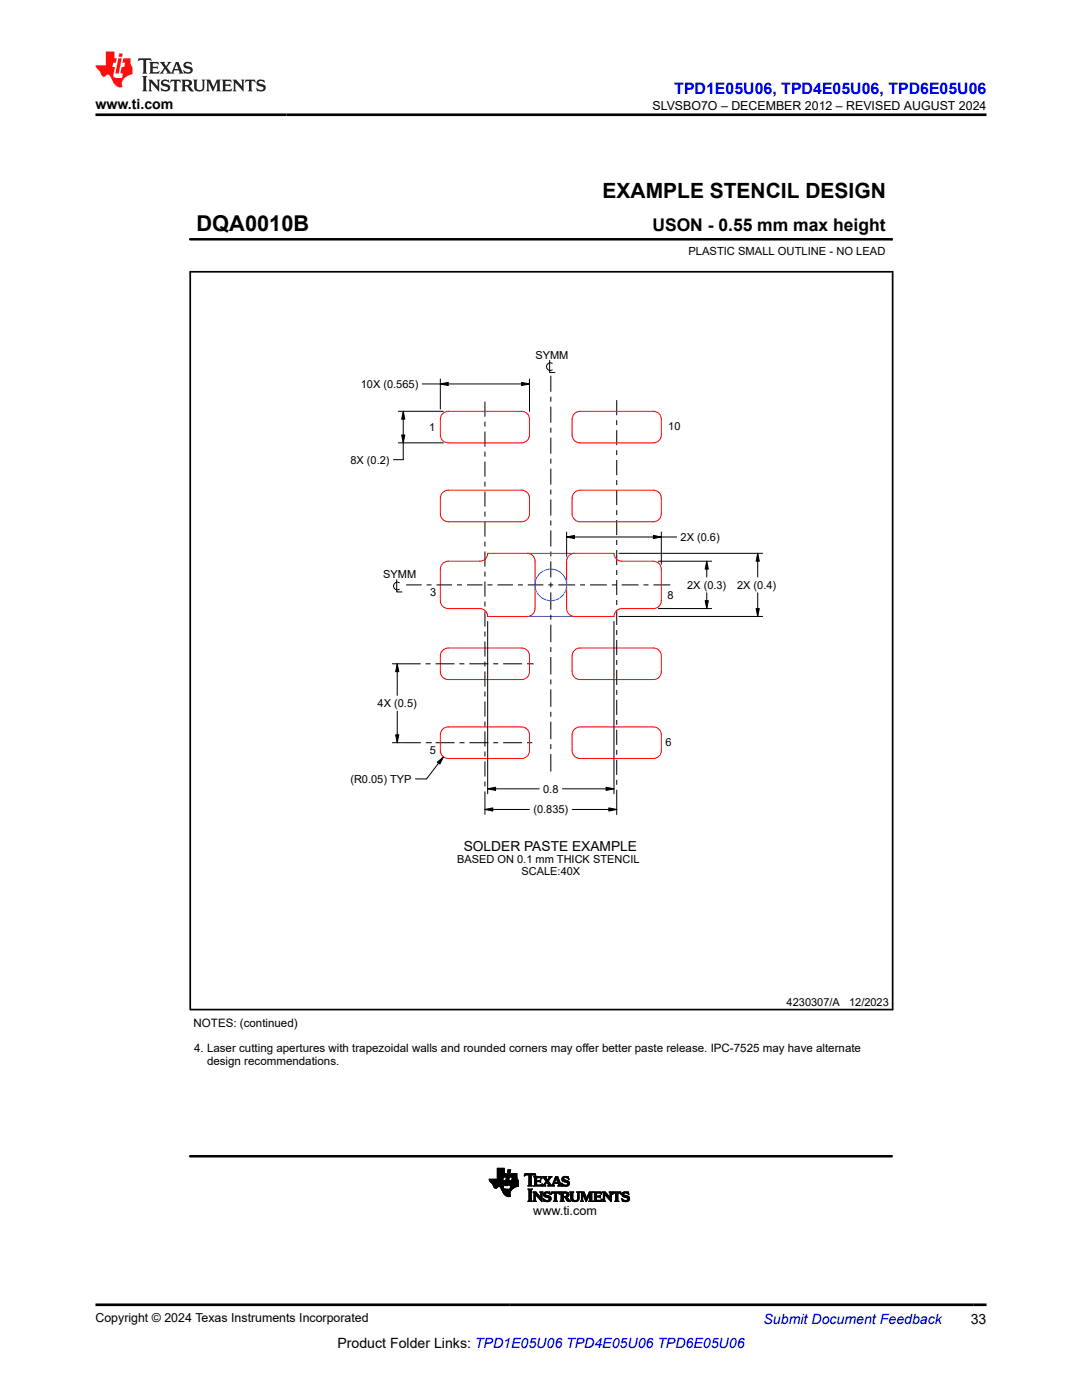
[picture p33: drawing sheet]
<svg xmlns="http://www.w3.org/2000/svg" width="216mm" height="279mm" viewBox="0 0 216 279" stroke-linecap="round" stroke-linejoin="round" font-family="sans-serif">
<defs><g id="words">
<text font-size="4.4" x="39.2" y="46.2">DQA0010B</text>
<text font-size="4.2" x="120.2" y="39.5">EXAMPLE STENCIL DESIGN</text>
<text font-size="3.5" x="130.2" y="46.2">USON - 0.55 mm max height</text>
<text font-size="3.2" fill="#00f" x="134.6" y="18.7">TPD1E05U06, TPD4E05U06, TPD6E05U06</text>
<g font-size="2.8">
<text x="19" y="21.8">www.ti.com</text>
<text x="67.3" y="269">Product Folder Links: TPD1E05U06 TPD4E05U06 TPD6E05U06</text>
<text x="193.7" y="264.2">33</text>
</g>
<text font-size="2.8" fill="#00f" x="152.4" y="264.2">Submit Document Feedback</text>
<text font-size="2.7" x="92.5" y="169.8">SOLDER PASTE EXAMPLE</text>
<g font-size="2.5">
<text x="130.2" y="21.9">SLVSBO7O – DECEMBER 2012 – REVISED AUGUST 2024</text>
<text x="106.4" y="242.5">www.ti.com</text>
<text x="19" y="263.9">Copyright © 2024 Texas Instruments Incorporated</text>
</g>
<g font-size="2.3">
<text x="38.6" y="205">NOTES: (continued)</text>
<text x="38.7" y="210">4. Laser cutting apertures with trapezoidal walls and rounded corners may offer better paste release. IPC-7525 may have alternate</text>
<text x="41.3" y="212.5">design recommendations.</text>
</g>
<g font-size="2.2">
<text x="137.4" y="50.9">PLASTIC SMALL OUTLINE - NO LEAD</text>
<text x="106.8" y="71.6">SYMM</text>
<text x="72" y="77.4">10X (0.565)</text>
<text x="85.6" y="86.1">1</text>
<text x="133.4" y="85.9">10</text>
<text x="69.9" y="92.5">8X (0.2)</text>
<text x="135.8" y="108">2X (0.6)</text>
<text x="76.5" y="115.4">SYMM</text>
<text x="85.9" y="118.9">3</text>
<text x="133.2" y="119.6">8</text>
<text x="137.1" y="117.5">2X (0.3)</text>
<text x="147.1" y="117.5">2X (0.4)</text>
<text x="75.4" y="141.1">4X (0.5)</text>
<text x="132.8" y="149">6</text>
<text x="85.8" y="150.5">5</text>
<text x="69.9" y="156.2">(R0.05) TYP</text>
<text x="108.4" y="158.2">0.8</text>
<text x="106.4" y="162.3">(0.835)</text>
<text x="91.2" y="172.2">BASED ON 0.1 mm THICK STENCIL</text>
<text x="104.1" y="174.6">SCALE:40X</text>
<text x="157" y="200.7">4230307/A</text>
<text x="169.4" y="200.7">12/2023</text>
</g>
</g></defs>
<g fill="none" stroke="#000" stroke-width=".2">
<path d="M37.9 47.8h140.1M178 47.6v.4M84.3 76.6h21.4M87.9 76.6l1.5-.3v.6zM87.9 75.6v6M104.1 76.3l1.6 .3-1.6 .3zM105.7 75.6v6.5M109.7 71.9v2.4h1M109.9 75v3.2M109.9 79.2v1M110.2 72.5a.77 .77 0 0 0-1.2 .7 .77 .77 0 0 0 1.2 .6M123.1 79.9v3"/>
<path d="M79.5 88.4h9M79.5 82.1h9M80.1 86.8h.7l-.3 1.6zM80.5 82.1l.3 1.6h-.7zM80.5 82.1v9.6h-2M96.8 80.1v3.1M96.8 84.1v1M96.8 86.1v3M96.8 90.1v1M96.8 92.1v3M96.8 96.1v1M96.8 98.1v3"/>
<path d="M109.9 81.2v3.2M109.9 85.4v.9M109.9 87.3v3.2M109.9 91.5v1M109.9 93.5v3.2M109.9 97.7v1M109.9 99.7v3.2M123.1 83.9v.9M123.1 85.8v3M123.1 89.8v1M123.1 91.8v3M123.1 95.8v1"/>
<path d="M123.1 97.8v3M79.2 115.7v2.4h1M79.7 116.3a.77 .77 0 0 0-1.2 .7 .77 .77 0 0 0 1.2 .6M81 116.7h3.1M85.1 116.7h1M87.1 116.7h3.1M91.2 116.7h1M93.2 116.7h3.1M96.8 102.1v1M96.8 104.1v3M96.8 108.1v1M96.8 110.1v3"/>
<path d="M96.8 114.1v1M96.8 116v3.1M97.3 116.7h1M99.2 116.7h3.2M103.3 116.7h1M105.3 116.7h3.1M109.4 116.7h1M109.9 103.9v1M109.9 105.9v3.2M109.9 110.1v.9M109.9 112v3.2M109.9 116.2v1"/>
<path d="M109.9 118.2v3.5M111.4 116.7h3.4M113.1 107.2l1.5-.3v.6zM113.1 106.2v4.8M113.1 107.2h21.9M115.7 116.7h1M117.7 116.7h3.4M122.1 116.7h1M123.1 101.8v1M123.1 103.8v3M123.1 107.8v1M123.1 109.8v3"/>
<path d="M123.1 113.8v1M123.1 115.7v3.1M123.1 119.7v1M123.5 110.4h28.7M124.1 116.7h3.3M128.4 116.7h1M130.4 106.9l1.6 .3-1.6 .3zM130.4 116.7h3.3M131.4 112h10.6M132 106.2v6.4M140.7 119.9h.6l-.3 1.6zM141 112l.3 1.6h-.6z"/>
<path d="M141 112v3.2M141 118.3v3.2M151.2 110.4l.3 1.6h-.6zM151.2 110.4v4.8M151.2 118.3v4.7M78.3 132.5h5.6M79.3 132.5l.3 1.6h-.7zM79.3 132.5v6.3M84.9 132.5h1M86.9 132.5h3.8M91.7 132.5h1M93.6 132.5h3.8"/>
<path d="M96.8 120.1v.9M96.8 122v3M96.8 126v1M96.8 128v3M96.8 132v1M96.8 134v3M96.8 138v1M96.8 140v3M97.3 124v34.4M98.4 132.5h1M100.4 132.5h3.8M105.2 132.5h1.3"/>
<path d="M109.9 122.7v1M109.9 124.7v3.5M109.9 129.1v1M109.9 131.1v3.5M109.9 135.6v1M109.9 137.6v3.5M122.5 124v34.4M123.1 121.7v3M123.1 125.7v1M123.1 127.7v3M123.1 131.7v1M123.1 133.7v3"/>
<path d="M123.1 137.7v1M123.1 139.7v3M123.5 123h28.7M131.4 121.5h10.6M150.9 121.5h.6l-.3 1.5zM78.3 148.2h1.8M78.9 146.7h.7l-.3 1.5zM79.3 141.9v6.3M80.2 148.2h3.8M85 148.2h.9M85.9 148.2h.1M86.9 148.2h3.8"/>
<path d="M87.3 152.1l1.2-1.1-.7 1.5zM88.5 151l-3.4 4.5h-2.2M91.7 148.2h1M93.7 148.2h3.7M96.8 144v1M96.8 146v3M96.8 150v1M96.8 152v3M96.8 156v.9M96.8 157.9v4.6M97.3 157.4l1.6-.3v.6zM97.3 157.4h10.3"/>
<path d="M98.4 148.2h1M100.4 148.2h3.8M105.2 148.2h1M109.9 142.1v.9M109.9 144v3.5M109.9 148.5v1M109.9 150.5v3.5M112.2 157.4h10.3M120.9 157.1l1.6 .3-1.6 .3zM123.1 143.7v1M123.1 145.7v3M123.1 149.7v.9"/>
<path d="M123.1 151.6v3M123.1 155.6v1M123.1 157.6v5M96.8 161.5l1.5-.3v.7zM96.8 161.5h8.8M114.2 161.5h8.9M121.5 161.2l1.6 .3-1.6 .4zM97.6 235.4h2.7M97.6 235.5h2.7M97.7 235.6h2.6M97.7 235.6h3l-.3 1.2M97.7 235.7h3"/>
<path d="M97.8 235.8h2.9M97.8 235.8h2.8M97.9 235.9h2.7M98 236h2.6M98.1 236.1h2.5M98.2 236.2h2.4M98.3 236.3h2.3M98.3 236.3h2.2M98.3 236.4h2.2M98.4 236.4h2.1M98.4 236.5h2.1M98.4 236.6h2.1"/>
<path d="M98.5 236.7h2M98.5 236.8h2M98.5 236.8h.9M98.6 236.9h.7M98.6 237h.6M98.7 237.1h.4M98.8 237.1h.3M99.2 235.3h1.1M99.2 235.3h1.2M99.2 235.2h1.2M99.2 235.1h1.2M99.2 235h1.2"/>
<path d="M99.2 234.2h1.8l-.2 .7h-1.6M99.2 234.9h1.6M99.2 234.8h1.6M99.2 234.8h1.7M99.2 234.7h1.7M99.2 234.6h1.7M99.2 234.5h1.7M99.2 234.4h1.7M99.2 234.3h1.7M99.2 234.3h1.8M99.2 234.1h1.4M99.2 234h1.4"/>
<path d="M99.2 233.9h1.4M99.2 233.8h1.4M99.2 233.7h1.4M99.2 233.6h1.4M99.2 233.5h1.4M99.2 233.4h1.4M99.2 233.3h1.4M99.2 233.2h1.4M99.7 236.8h.7M99.8 236.9h.6M99.9 236.9h.5M99.9 237h.5"/>
<path d="M99.9 237.1h.5M100 237.1h.5M100 237.2h.5M100 237.3h.6M100.1 237.3h.9M100.1 237.4h2.1M100.1 237.4h2M100.2 237.5h1.8M100.2 237.6h1.8M100.2 237.6h1.7M100.3 237.7h1.6M100.3 237.8h1.6"/>
<path d="M100.3 237.8h1.5M100.3 235.4l-2.7-.1 1.1 1.7 .3 .2 .4-.4 .4 .1 .7 1.3 .7 .6 .7-.1-.1-.8 .6-.7M100.3 237.9h1.5M100.4 237.9h1.4M100.4 238h1.4M100.4 234.9l-.1 .7M100.4 236.8l.1 .3 .2 .2h1.5M100.4 238.1h1.4M100.5 238.1h1.3M100.5 238.2h1.3M100.6 238.3h1.2M100.6 234.2v-1.1h-1.4v2.2"/>
<path d="M100.7 238.4h1.1M100.7 236.6h.6M100.8 236.5h.5M100.8 236.4h.5M100.8 238.5h1M100.8 236.3h.5M100.8 236.3h.6M100.8 236.2h.6M100.8 236.1h.6M100.9 236h.5M100.9 238.6h.9M100.9 235.9h.5"/>
<path d="M100.9 235.8h.5M100.9 235.8h.6M100.9 235.7h.6M100.9 235.6h.6M101 235.5h.5M101 235.4h.5M101 235.3h.5M101 235.3h.6M101 235.2h.6M101 235.1h.6M101 238.7h.9M101.1 235h.5"/>
<path d="M101.1 234.9h.5M101.1 234.8h.5M101.1 234.8h.6M101.1 234.7h.6M101.1 234.6h.6M101.2 234.5h.5M101.2 234.4h.5M101.2 238.8h.6M101.2 234.3h.5M101.2 234.2h.6l-.5 2.4h-.6zM101.3 233.9h.5M101.3 233.8h.5"/>
<path d="M101.3 233.7h.6M101.3 233.6h.6M101.3 233.5h.6M101.4 233.5h.5l-.1 .5h-.6zM101.5 238.8h.1M101.6 236.5h1.9M101.6 236.4h1.9M101.6 236.4v.2h.3l-.1 .7M101.6 236.4h1.8M101.6 236.6h1.8M101.6 236.3h1.9M101.6 236.3v.1"/>
<path d="M101.6 236.3h1.8M101.6 236.2h1.8M101.6 236.1h1.9M101.6 236h1.9M101.7 235.9h1.7M101.7 235.9h1.8M101.7 235.8h1.8M101.7 235.7h1.7M101.8 237.3h.5M101.8 237.2h.6M101.8 237.1h.7M101.8 237.1h.8"/>
<path d="M101.8 237h.9M101.9 236.9h.9M101.9 234.9h1.2M101.9 236.9h1M101.9 234.8h1.2M101.9 236.8h1.2M101.9 236.8h1.4M101.9 234.7h1.2M101.9 236.7h1.5M101.9 234.6h1.2M101.9 236.6h1.5M101.9 234.5h1.2"/>
<path d="M102 234.4h1.1M102 234.3h1.1M102.1 235.6h1.3M102.1 235.5h1.3M102.2 235.4h1.1M102.2 235.3h1M102.2 235.2h1M102.2 235.1h1M102.2 235.1h.9M102.2 235h.9M102.3 234.9l-.2 .7M103.1 234.9h-1.2l.1-.7h1.1l.1 .9 .3 .5v1.1"/>
<path d="M103.4 236.7l-1 .5M103.4 235.6h-1.7l-.1 .7M104.6 234.6h.1M104.6 234.5h.2M104.7 234.5h2.2M104.7 234.4h2.1M104.7 234.3h2.1M105.4 236.7h.8M105.4 239.7h.8M105.4 237.4h.8M105.5 239.7h.6M105.5 236.6h.5"/>
<path d="M105.5 234.5h.5M105.5 237.5h.5M105.5 236.5h.5M105.5 234.6l-.4-.1-.5 .2 .2-.5h2l.1 .5-.5-.2h-.4v.1M105.5 236.4l-.2 .3M105.5 236.4h.5M105.5 236.3h.5M105.5 236.2h.5M105.5 236.1h.5M105.5 236h.5M105.5 235.9h.5M105.5 235.8h.5"/>
<path d="M105.5 235.7h.5M105.5 235.6h.5M105.5 235.5h.5M105.5 235.4h.5M105.5 235.3h.5M105.5 235.2h.5M105.5 235.1h.5M105.5 235h.5M105.5 234.9h.5M105.5 234.8h.5M105.5 234.7h.5M105.5 234.6h.5"/>
<path d="M105.5 234.6v1.8M105.6 239.6h.4M105.6 237.5h.4M105.6 239.5l-.2 .3h.8l-.2-.2v-2.1l.2-.2h-.8l.2 .2v2h.4M105.6 239.4h.4M105.6 239.3h.4M105.6 239.2h.4M105.6 239.1h.4M105.6 239h.4M105.6 238.9h.4M105.6 238.8h.4M105.6 238.7h.4"/>
<path d="M105.6 238.6h.4M105.6 238.5h.4M105.6 238.4h.4M105.6 238.3h.4M105.6 238.2h.4M105.6 238.1h.4M105.6 238h.4M105.6 237.9h.4M105.6 237.8h.4M105.6 237.7h.4M105.6 237.6h.4M106 236.4l.2 .3"/>
<path d="M106 234.6v1.8M106.4 239.7h.6M106.4 237.9h.5M106.5 238h.5M106.5 236.7h1.6M106.5 239.7h.4M106.5 238.1h.6M106.5 239.6h.3M106.6 234.9h1.4M106.6 239.4h.2M106.6 239.3h.2M106.6 239.2h.2"/>
<path d="M106.6 239.1h.2M106.6 239h.2M106.6 238.9h.2M106.6 238.8h.2M106.6 238.7h.2M106.6 238.6h.2M106.6 238.5h.2M106.6 238.4h.2M106.6 238.3h.7M106.6 238.2h.7M106.6 238.2h.6M106.6 236.6h1.5"/>
<path d="M106.7 235h1.3M106.7 236.5h.4M106.7 235.1h.4M106.7 236.4l-.2 .3M106.7 235.6h1l.2-.2v.6l-.2-.2-1 .1M106.7 236.4h.4M106.7 236.3h.4M106.7 236.2h.4M106.7 236.1h.4M106.7 236h.4M106.7 235.8h1.2M106.7 235.7h1.2"/>
<path d="M106.7 235.5h.4M106.7 235.4h.4M106.7 235.3h.4M106.7 235.2h.4M106.7 234.5h.2M106.8 239.5v-1.1l1.4 1.4v-1.7l.1-.2h-.6l.2 .2v.9l-1-1.1h-.5l.2 .2v1.5l-.2 .2h.6l-.2-.3h-.2M106.8 234.6h.1M106.9 238.4h.5M106.9 238.5h.6M107 238.6h.6M107.1 235.2l.6-.2 .4 .3M107.1 235.8v.7h.7l.4-.3-.2 .5h-1.5"/>
<path d="M107.1 235.2v.4M107.1 238.7h.5M107.2 238.8h.5M107.3 238.9h.5M107.3 238.9h.9M107.4 239h.8M107.5 239.1h.7M107.6 239.2h.6M107.6 239.3h.6M107.7 235.6h.2M107.7 239.4h.5M107.7 237.9h.6"/>
<path d="M107.7 235.9h.2M107.8 236.5h.3M107.8 239.5h.4M107.8 235.5h.1M107.8 236h.1M107.8 235.1h.3M107.8 238h.4M107.9 239.6h.3M107.9 238.1h.3M107.9 238.2h.3M107.9 238.9h.3M107.9 238.8h.3"/>
<path d="M107.9 238.7h.3M107.9 238.6h.3M107.9 238.5h.3M107.9 238.4h.3M107.9 238.3h.3M108 239.7h.2M108 235.2h.1M108 236.4h.2M108.1 235.2h.1M108.1 235.3l-.1-.5h-1.5l.2 .2v1.4M108.1 236.3h.1M108.2 236.7h.7z"/>
<path d="M108.3 234.9h.7M108.4 236.6h.3M108.4 235h.6M108.4 239.3h.2M108.4 239.4h.3M108.4 238.4h.4M108.4 238.3h.4M108.4 238.5h.5M108.5 239.5h.3M108.5 238.2h.3M108.5 236.5h.3M108.5 238.6h.8"/>
<path d="M108.5 235.1h.5M108.5 239.6h.6M108.5 238.2h.4M108.5 239.7h1.3M108.5 238.7h1.1M108.5 236.4h.3l.1 .3M108.5 239.7h.1M108.5 235.2h.5M108.6 238.1h1.2M108.6 236.3h.3M108.6 238.8h1.2M108.6 235.2h.5"/>
<path d="M108.7 238h1M108.7 236.2h.2M108.7 235.3h.5M108.7 236.1h.3M108.7 238.9h1.2M108.7 235.4h.5M108.8 236h.2M108.8 235.5h.7M108.8 236.4l.3-.5 .4 .6-.2 .2M108.8 239.7h.8M108.8 237.9h.6M108.8 236h.8"/>
<path d="M108.8 235.6h.7M108.9 235.9h.6M108.9 235.7h.5M109 235.8h.5M109 235.8l-.8 .9M109 238.9h.9M109.2 236h.5M109.2 236.1h.5M109.3 239.6h.5M109.3 236.2h.5M109.3 236.7h1.3zM109.3 235.4h.3"/>
<path d="M109.4 236.3h.4M109.4 239h.5M109.4 235.3h.3M109.4 235.7l.5 .7M109.4 236.4h.5M109.5 235.2h.2M109.5 238.2h.3M109.5 236.5h.5M109.5 236.6h.5M109.5 239.5h.4M109.5 235.2h.3M109.5 239.1h.5"/>
<path d="M109.6 234.9h.5M109.6 239.4h.3M109.6 235.1h.3M109.6 239.3h.4M109.6 237.9h.1M109.6 235h.3M109.6 238.2h.2M109.7 238.3h.1M109.8 238.4l-.6-.3-.4 .1v.3l1.1 .4 .1 .3h-.4M109.8 238.4l-.1-.5-1 .1-.2 .2v.5l1 .4 .1 .3-.2 .1-.4 .1-.6-.4 .1 .6h.6l.7-.1 .2-.5M109.9 236.4l.2 .2 .1-.2 .7-1.6h.4l.6 1.7 .2 .2M109.9 238.4l.2-.5h1.5l.1 .5"/>
<path d="M109.9 238.3h.1M110 238.2h.1M110 238.2h.2M110 238.1h1.7M110 238h1.6M110.1 237.9h1.5M110.1 236.6h.4M110.1 234.9l-.7 .8M110.2 234.9l-.7-.1 .1 .2-.3 .5-.3-.5 .1-.2h-.9l.8 1M110.2 236.5h.3M110.2 236.4h.3M110.3 236.3h.2"/>
<path d="M110.3 236.2h1.5M110.4 236.1h1.4M110.4 236h1.4M110.4 239.7h.8M110.4 236h1.3M110.5 235.9h.2M110.5 235.8h.2M110.5 236.4l.1 .3M110.5 235.7h.3M110.6 235.6h.2M110.6 239.7h.5M110.6 236.2l-.1 .2"/>
<path d="M110.6 235.5h.2M110.6 238.2v-.1h-.3l-.4 .3M110.6 239.6h.4M110.6 238.2h.4M110.6 238.2v1.4l-.2 .2h.8l-.2-.2v-1.5h.4l.3 .3M110.6 239.5h.4M110.6 239.4h.4M110.6 239.3h.4M110.6 239.2h.4M110.6 239.1h.4M110.6 239h.4M110.6 238.9h.4"/>
<path d="M110.6 238.8h.4M110.6 238.7h.4M110.6 238.6h.4M110.6 238.5h.4M110.6 238.4h.4M110.6 238.3h.4M110.6 235.4h.3M110.7 235.3h.2M110.7 236l.3-.9 .3 .9M110.7 235.2h.2M110.7 235.2h.7M110.8 235.1h.6"/>
<path d="M110.8 235h.6M110.8 234.9h.5M111 235.2h.5M111.1 235.3h.4M111.1 235.4h.4M111.1 235.5h.5M111.2 235.6h.4M111.2 235.7h.4M111.2 235.8h.5M111.2 235.9h.5M111.3 236.7h.8M111.4 236.2v.2"/>
<path d="M111.4 236.3h.5M111.4 236.4h.5M111.4 236.4l-.1 .3M111.5 238.2h.2M111.5 236.6h.5M111.5 236.5h.4M111.6 238.2h.1M111.7 238.3h.1M111.8 239.7h.8M111.8 237.9h1.2M111.9 238h1.4M111.9 239.7h.5"/>
<path d="M112 238.1h1.4M112 239.6h.4M112 238.2v1.4l-.2 .2h.8l-.2-.2v-.6l.4 .1 .5 .6h.6M112 239.5h.4M112 239.4h.4M112 239.3h.4M112 239.2h.4M112 239.1h.4M112 239h.4M112 238.9h1.1M112 238.9h1.2M112 238.8h1.4"/>
<path d="M112 238.7h.4M112 238.6h.4M112 238.5h.4M112 238.4h.4M112 238.3h.4M112 238.2h.4M112 238.2l-.2-.3 1.5 .1 .2 .2v.4l-.5 .3M112.1 236.2h.1M112.1 236.3h.2M112.1 235.3h.4M112.1 235.4h.4M112.1 235.2h.4"/>
<path d="M112.1 236.4h.3M112.1 235.5h.7M112.2 236.5h.4M112.2 235.6h1M112.2 236.6h1.3M112.2 235.1h.4M112.2 236.7h.1M112.2 235.7h1.2M112.2 235h1.2M112.4 235.8h1.1M112.4 234.9h1M112.4 238.3v-.2l.6 .1v.4l-.3 .2"/>
<path d="M112.4 238.3v.5h.3M112.4 236.7h.9M112.6 235.9h1M112.6 234.8h.4M112.6 235.9l.6 .1v.4l-.6 .1-.5-.4M112.7 236.7h.3M112.8 239h.5M112.9 239.1h.4M112.9 239.2h.5M113 239.3h.4M113 236h.6M113 238.2h.5"/>
<path d="M113 238.7h.4M113 239.4h.5M113 238.9l.9 .9M113 238.9h.1M113 239.5h.6M113 238.6h.5M113.1 235.6l.5 .4v.3l-.2 .4h-1.2l-.1-.6M113.1 236.5h.4M113.1 238.5h.4M113.1 238.3h.4M113.1 235.1h.3M113.1 238.4h.4"/>
<path d="M113.1 239.6h.5M113.2 239.7h.5M113.2 236h.4M113.2 236.4h.4M113.3 236.1h.3M113.3 236.3h.3M113.3 235.2h.2M113.3 236.2h.3M113.3 239.7h.6M113.4 235.2h.1M113.5 235.3h.1M113.5 235.3l-.5-.3-.5 .1v.3l.6 .2"/>
<path d="M113.5 235.3l-.1-.5-1.1 .1-.2 .3v.3l.5 .4M113.7 237.9h.8M113.8 238h.6M113.9 238.1h.4M113.9 239.1h.4M113.9 239h.4M113.9 238.9h.4M113.9 238.8h.4M113.9 238.7h.4M113.9 238.6h.4M113.9 238.5h.4M113.9 238.4h.4"/>
<path d="M113.9 238.3h.4M113.9 238.2h.4M113.9 239.2h.4M113.9 239.3h.4M113.9 239.4h.4M114 239.5h.4M114 239.6h.6M114.1 239.7h1.2M114.3 239.1l.1 .4 .3 .1 .5-.1 .1-.4M114.3 239.1v-1l.2-.2h-.8l.2 .2v1.1M114.3 239.7h.9M115 239.6h.4"/>
<path d="M115.1 237.9h.6M115.1 237.9h.6l-.2 .2v1h-.2v-1zM115.2 239.5h.3M115.2 238h.4M115.2 239.4h.3M115.3 239.3h.2M115.3 238.1h.3M115.3 239.2h.2M115.3 239h.2M115.3 238.9h.2M115.3 238.8h.2M115.3 238.7h.2"/>
<path d="M115.3 238.6h.2M115.3 238.5h.2M115.3 238.4h.2M115.3 238.3h.2M115.3 238.2h.2M115.5 239.1l-.2 .6-.5 .1-.7-.2-.2-.4M115.8 239.7h.6M115.8 237.9h.7M115.9 238h.7M116 239.7h.3M116 238.1h.6M116 239.6h.3"/>
<path d="M116 239.5h.3l.1 .3h-.6l.2-.2v-1.4l-.2-.3h.7l.6 1.2 .5-1.2h.7l-.2 .2v1.5l.2 .2-.8-.1M116 239.4h.3M116 239.3h.3M116 239.2h.3M116 239.1h.3M116 239h.3M116 238.9h.3M116 238.8h.3M116 238.7h.3M116 238.6h.3M116 238.5h.3M116 238.4h.3"/>
<path d="M116 238.3h.7M116 238.2h.7M116 238.2h.6M116.3 239.5v-1.2l.6 1.5 .8-1.5v1.3l-.2 .1h.8M116.3 238.4h.5M116.4 238.5h.4M116.4 238.6h.4M116.4 238.7h.5M116.5 238.8h.4M116.5 238.9h.5M116.6 238.9h.4M116.6 239h.4"/>
<path d="M116.6 239.1h.7M116.7 239.2h.6M116.7 239.3h.5M116.8 239.4h.4M116.8 239.5h.3M116.8 239.6h.3M116.9 239.7h.2M116.9 239.7h.1M117.1 239h.2M117.1 238.9h.3M117.2 238.9h.2M117.2 238.8h.2"/>
<path d="M117.3 238.7h.2M117.3 238.6h.2M117.3 238.5h.3M117.4 238.4h.2M117.4 238.3h.7M117.4 238.2h.7M117.5 238.2h.6M117.5 238.1h.6M117.6 238h.6M117.6 237.9h.7M117.6 239.7h.5M117.7 239.6h.4"/>
<path d="M117.7 239.5h.4M117.7 239.4h.4M117.7 239.3h.4M117.7 239.2h.4M117.7 239.1h.4M117.7 239h.4M117.7 238.9h.4M117.7 238.8h.4M117.7 238.7h.4M117.7 238.6h.4M117.7 238.5h.4M117.7 238.4h.4"/>
<path d="M118.4 239.7h1.6M118.4 237.9h1.5M118.5 238h1.4M118.6 239.7h1.4M118.6 238.1h1.4M118.6 239.6h1.5M118.6 239.5h.4M118.6 238.2h.4M118.6 239.4h.4M118.6 239.3h.4M118.6 239.2h.4M118.6 239.1h.4"/>
<path d="M118.6 239h.4M118.6 238.9h.4M118.6 238.9h1.2M118.6 238.8h1.2M118.6 238.7h1.2M118.6 238.6h.4M118.6 238.5h.4M118.6 238.4h.4M118.6 238.3h.4M119.5 238.7l.3-.2v.5l-.2-.1h-.6v.6l.2 .1M119.7 238.9h.1M119.7 238.6h.1"/>
<path d="M119.8 238.2h.2M119.9 239.5h.2M119.9 238.2h.1M120 238.3h.1M120 238.3l-.1-.4h-1.5l.2 .2v1.5l-.2 .2h1.6l.1-.5M120 238.3l-.3-.2h-.6l-.1 .6M120 239.4h.1M120.1 239.3l-.5 .3M120.1 239.3h.1M120.2 239.7h.6M120.2 237.9h.6M120.3 238h.6"/>
<path d="M120.3 239.7h.4M120.4 238.1h.5M120.4 239.6h.3M120.4 238.2h.6M120.4 239.4h.2M120.4 239.3h.2M120.4 239.2h.2M120.4 239.1h.2M120.4 239h.2M120.4 238.9h.2M120.4 238.8h.2M120.4 238.7h.2"/>
<path d="M120.4 238.6h.2M120.4 238.5h.2M120.4 238.4h.2M120.4 238.3h.8M120.4 238.2h.7M120.6 238.4v1.1M120.7 238.4l1.3 1.4v-1.7l.2-.2h-.6l.1 .2v.9l-.9-1.1h-.6l.2 .2v1.4l-.2 .3h.6l-.2-.3h-.2M120.7 238.4h.5M120.8 238.5h.5M120.9 238.6h.5M120.9 238.7h.6M121 238.8h.6"/>
<path d="M121.1 238.9h.5M121.2 238.9h.8M121.2 239h.8M121.3 239.1h.7M121.4 239.2h.6M121.5 239.3h.5M121.6 239.4h.4M121.6 237.9h.6M121.6 239.5h.4M121.7 238h.4M121.7 239.6h.3M121.7 238.1h.3"/>
<path d="M121.7 238.9h.3M121.7 238.8h.3M121.7 238.7h.3M121.7 238.6h.3M121.7 238.5h.3M121.7 238.4h.3M121.7 238.3h.3M121.7 238.2h.3M121.8 239.7h.2M121.9 239.7h.1M122.2 238.4l.3-.3h.4v1.5l-.2 .2h.8l-.2-.3M122.2 238.4l.1-.5h1.6l.1 .5"/>
<path d="M122.2 238.3h.1M122.2 238.2h.2M122.2 238.2h.3M122.3 238.1h1.6M122.3 238h1.6M122.3 237.9h1.6M122.7 239.7h.8M122.8 239.7h.5M122.9 239.6h.4M122.9 238.2h.4M122.9 239.5h.4M122.9 239.4h.4"/>
<path d="M122.9 239.3h.4M122.9 239.2h.4M122.9 239.1h.4M122.9 239h.4M122.9 238.9h.4M122.9 238.8h.4M122.9 238.7h.4M122.9 238.6h.4M122.9 238.5h.4M122.9 238.4h.4M122.9 238.3h.4M123.7 238.2h.2"/>
<path d="M123.8 238.2h.2M123.9 238.3h.1M124 238.4l-.4-.3h-.3v1.4M124.1 239.3h.1M124.1 239.4h.2M124.1 238.4h.4M124.1 238.3h.4M124.1 238.5h.5M124.1 239.5h.4M124.1 238.2h.4M124.1 238.6h.8M124.2 239.6h.6"/>
<path d="M124.2 238.2h.3M124.2 239.7h1.2M124.2 238.7h1.1M124.2 239.7h.1M124.2 238.1h1.2M124.3 238.8h1.1M124.3 238h1.1M124.4 238.9h1.1M124.5 239.7h.8M124.5 237.9h.6M124.6 238.9l.6 .2v.3l-.6 .1-.5-.3 .1 .6h1.1l.3-.3v-.3M125 239.6h.5"/>
<path d="M125 239h.6M125.1 238.2h.3M125.2 239.5h.4M125.2 239.1h.4M125.2 239.4h.4M125.3 239.3h.3M125.3 237.9h.1M125.3 238.2h.2M125.4 238.3h.1M125.5 238.4l-.5-.3-.5 .1v.3l1 .4 .1 .3h-.3M125.5 238.4l-.1-.5-.7-.1-.4 .2-.2 .4 .4 .5h1.1"/>
</g>
<g fill="#000">
<path d="M87.9 76.6l1.5-.3v.6zM104.1 76.3l1.6 .3-1.6 .3zM80.5 82.1l.3 1.6h-.7zM80.1 86.8h.7l-.3 1.6zM113.1 107.2l1.5-.3v.6zM130.4 106.9l1.6 .3-1.6 .3zM141 112l.3 1.6h-.6zM151.2 110.4l.3 1.6h-.6zM79.3 132.5l.3 1.6h-.7zM140.7 119.9h.6l-.3 1.6zM150.9 121.5h.6l-.3 1.5zM78.9 146.7h.7l-.3 1.5z"/>
<path d="M87.3 152.1l1.2-1.1-.7 1.5zM97.3 157.4l1.6-.3v.6zM120.9 157.1l1.6 .3-1.6 .3zM96.8 161.5l1.5-.3v.7zM121.5 161.2l1.6 .3-1.6 .4z"/>
</g>
<path d="M38 54.2h140.1v147.3h-140.1z" fill="none" stroke="#000" stroke-width=".34"/>
<path d="M37.9 47.8h140.1M37.9 230.8h140.1" fill="none" stroke="#000" stroke-width=".5"/>
<path d="M88.5 82.4l.9-.3h14.7a1.57 1.57 0 0 1 1.6 1.6v3.1a1.57 1.57 0 0 1-1.6 1.6h-14.7a1.57 1.57 0 0 1-1.5-1.6v-3.1v-.5zM88.5 98.1l.9-.3h14.7a1.57 1.57 0 0 1 1.6 1.6v3.2a1.57 1.57 0 0 1-1.6 1.5h-14.7a1.57 1.57 0 0 1-1.5-1.5v-3.2v-.5zM114.8 98.1l.9-.3h14.7a1.57 1.57 0 0 1 1.6 1.6v3.2a1.57 1.57 0 0 1-1.6 1.5h-14.7a1.57 1.57 0 0 1-1.5-1.5v-3.2v-.5zM114.8 82.4l.9-.3h14.7a1.57 1.57 0 0 1 1.6 1.6v3.1a1.57 1.57 0 0 1-1.6 1.6h-14.7a1.57 1.57 0 0 1-1.5-1.6v-3.1v-.5zM88.5 112.3l.9-.3h6.3a1.57 1.57 0 0 0 1.6-1.6h7.9a1.57 1.57 0 0 1 1.6 1.6v9.5a1.58 1.58 0 0 1-1.6 1.5h-7.9a1.57 1.57 0 0 0-1.6-1.5h-6.3a1.58 1.58 0 0 1-1.5-1.6v-6.3v-.5zM113.7 110.7l.9-.3h7.9a1.57 1.57 0 0 0 1.6 1.6h6.3a1.58 1.58 0 0 1 1.6 1.6v6.3a1.57 1.57 0 0 1-1.6 1.6h-6.3a1.57 1.57 0 0 0-1.6 1.5h-7.9a1.57 1.57 0 0 1-1.5-1.5v-9.5v-.5zM88.5 129.6l.9-.3h14.7a1.57 1.57 0 0 1 1.6 1.6v3.2a1.57 1.57 0 0 1-1.6 1.5h-14.7a1.57 1.57 0 0 1-1.5-1.5v-3.2v-.5zM114.8 129.6l.9-.3h14.7a1.57 1.57 0 0 1 1.6 1.6v3.2a1.57 1.57 0 0 1-1.6 1.5h-14.7a1.57 1.57 0 0 1-1.5-1.5v-3.2v-.5zM88.5 145.4l.9-.3h14.7a1.57 1.57 0 0 1 1.6 1.5v3.2a1.57 1.57 0 0 1-1.6 1.6h-14.7a1.57 1.57 0 0 1-1.5-1.6v-3.2v-.4zM114.8 145.4l.9-.3h14.7a1.57 1.57 0 0 1 1.6 1.5v3.2a1.57 1.57 0 0 1-1.6 1.6h-14.7a1.57 1.57 0 0 1-1.5-1.6v-3.2v-.4z" fill="none" stroke="#f00" stroke-width=".2"/>
<g fill="none" stroke="#0080ff" stroke-width=".2">
<path d="M105.2 110.4h9.4M105.2 123h9.4"/>
<circle cx="109.9" cy="116.7" r="3.2"/>
</g>
<path d="M27.7 11.6l-.2 .6 .5-.2h.6v.1v2.2l-.2 .4h1l-.2-.4v-2.2v-.1h.5l.5 .2-.1-.6zM29.8 12.4l.2 .3v1.6l-.2 .4h1.9l.1-.6a1.08 1.08 0 0 1-1.3 .2v-.7h.6l.4 .2v-.7l-.4 .2h-.6v-.5l.2-.2a1 1 0 0 1 1 .3l-.1-.5zM31.8 12.4l1 1.1-1 1.2h.9l-.2-.2 .4-.8 .5 .8-.2 .2h1.6l-.2-.2 .1-.5h1l.1 .5-.1 .2h.9l-.2-.4-.8-1.9h-.5l-1 2.1-.8-1.1 .9-1h-.8l.2 .2-.5 .6-.3-.6 .1-.2zM35.2 12.8l.4 1h-.8zM36.8 12.5a.65 .65 0 0 0-.2 .7 .65 .65 0 0 0 .6 .5l.7 .1 .1 .3a.79 .79 0 0 1-.7 .4 .79 .79 0 0 1-.7-.5l.1 .7 .2-.1a.93 .93 0 0 0 1.1 0 .93 .93 0 0 0 .4-.9 1.46 1.46 0 0 0-1.2-.6l-.1-.3a1.09 1.09 0 0 1 1.2 .2l-.2-.6-.1 .1-.6-.2zM28.4 15.2l.2 .4v2.2l-.2 .4h1l-.2-.4v-2.2l.2-.4zM29.6 15.9l.2 .4v1.5l-.2 .4h.8l-.3-.4v-1.3l1.7 1.8v-2l.2-.4h-.8l.2 .2 .1 1.1-1.2-1.3zM32.3 16a.65 .65 0 0 0-.2 .8 .65 .65 0 0 0 .7 .4l.6 .2 .1 .2a.79 .79 0 0 1-.7 .4 .79 .79 0 0 1-.7-.5l.1 .7 .2-.1a.93 .93 0 0 0 1.1 .1 .93 .93 0 0 0 .4-1 1.46 1.46 0 0 0-1.2-.5l-.1-.4a1.09 1.09 0 0 1 1.2 .2l-.2-.6-.1 .1-.6-.1zM34.1 15.9l-.1 .6a.63 .63 0 0 1 .7-.3l.1 1.6-.3 .4h1l-.2-.4v-1.6a.66 .66 0 0 1 .8 .3l-.1-.6zM36.2 15.9l.2 .4v1.5l-.2 .4h.9l-.2-.2v-.7h.5l.1 .2a.79 .79 0 0 0 1.2 .6l-1-.9a.61 .61 0 0 0 .6-.6 .61 .61 0 0 0-.5-.7zM36.9 16.2h.2a.47 .47 0 0 1 .5 .1 .47 .47 0 0 1 .1 .5l-.2 .1-.6 .1zM38.5 15.9l.2 .2a2.27 2.27 0 0 0 .4 2 1.04 1.04 0 0 0 1.7-.7v-1.3l.2-.2h-.8l.2 .4v1.1a.6 .6 0 0 1-.6 .6 .6 .6 0 0 1-.6-.6v-1.1l.3-.4zM41.1 15.9l.2 .4v1.5l-.2 .4h.7l-.2-.4v-1.4l.9 1.9 .8-1.9v1.4l-.2 .4h1l-.3-.4v-1.5l.3-.4h-.8l-.7 1.5-.7-1.5zM44.3 15.9l.2 .4v1.5l-.2 .4h1.9l.1-.6a1.09 1.09 0 0 1-1.3 .2v-.7h.6l.4 .2v-.6l-.4 .2h-.6v-.6l.2-.1a1.01 1.01 0 0 1 1 .3l-.1-.6zM46.4 15.9l.3 .4v1.5l-.3 .4h.8l-.2-.4v-1.3l1.6 1.8v-2l.2-.4h-.7l.2 .2v1.1l-1.2-1.3zM49 15.9l-.1 .6a.63 .63 0 0 1 .8-.3v1.6l-.3 .4h1l-.2-.4v-1.6a.66 .66 0 0 1 .8 .3l-.1-.6zM51.4 16a.65 .65 0 0 0-.2 .8 .65 .65 0 0 0 .6 .4l.6 .2 .2 .2a.79 .79 0 0 1-.8 .4 .79 .79 0 0 1-.6-.5l.1 .7 .2-.1a.93 .93 0 0 0 1 .1 .93 .93 0 0 0 .5-1 1.46 1.46 0 0 0-1.3-.5l-.1-.4a1.09 1.09 0 0 1 1.3 .2l-.2-.6-.2 .1-.5-.1z" fill="#231f20"/>
<path d="M21.1 10.3v2.7h-2.1l.1 .4 .9 1a.95 .95 0 0 0 .9 .9 .59 .59 0 0 1 .6-.4 .59 .59 0 0 1 .5 .3l.4 .8a1.59 1.59 0 0 0 2.1 1.4 1.61 1.61 0 0 1 1-2.3l1-.3-.1-1.5a1.59 1.59 0 0 1-.4-1.7h-1.4l-.2 .9h.5l-.1 .9h-.5l-.2 .9v.3l.4 .1-.2 .9h-.6a.73 .73 0 0 1-1.1-.7l.3-1.5h-.5l.2-.9h.5l.2-.9h-.5v-1.3zM23.6 11.6l-.6 3.1h.7l.6-3.1zM23.8 10.7l-.1 .6h.7l.1-.6z" fill="#ed1c24"/>
<path d="M19 22.9h177.8M19 260.4h177.8" fill="none" stroke="#000" stroke-width=".53"/>
<use href="#words"/>
</svg>
